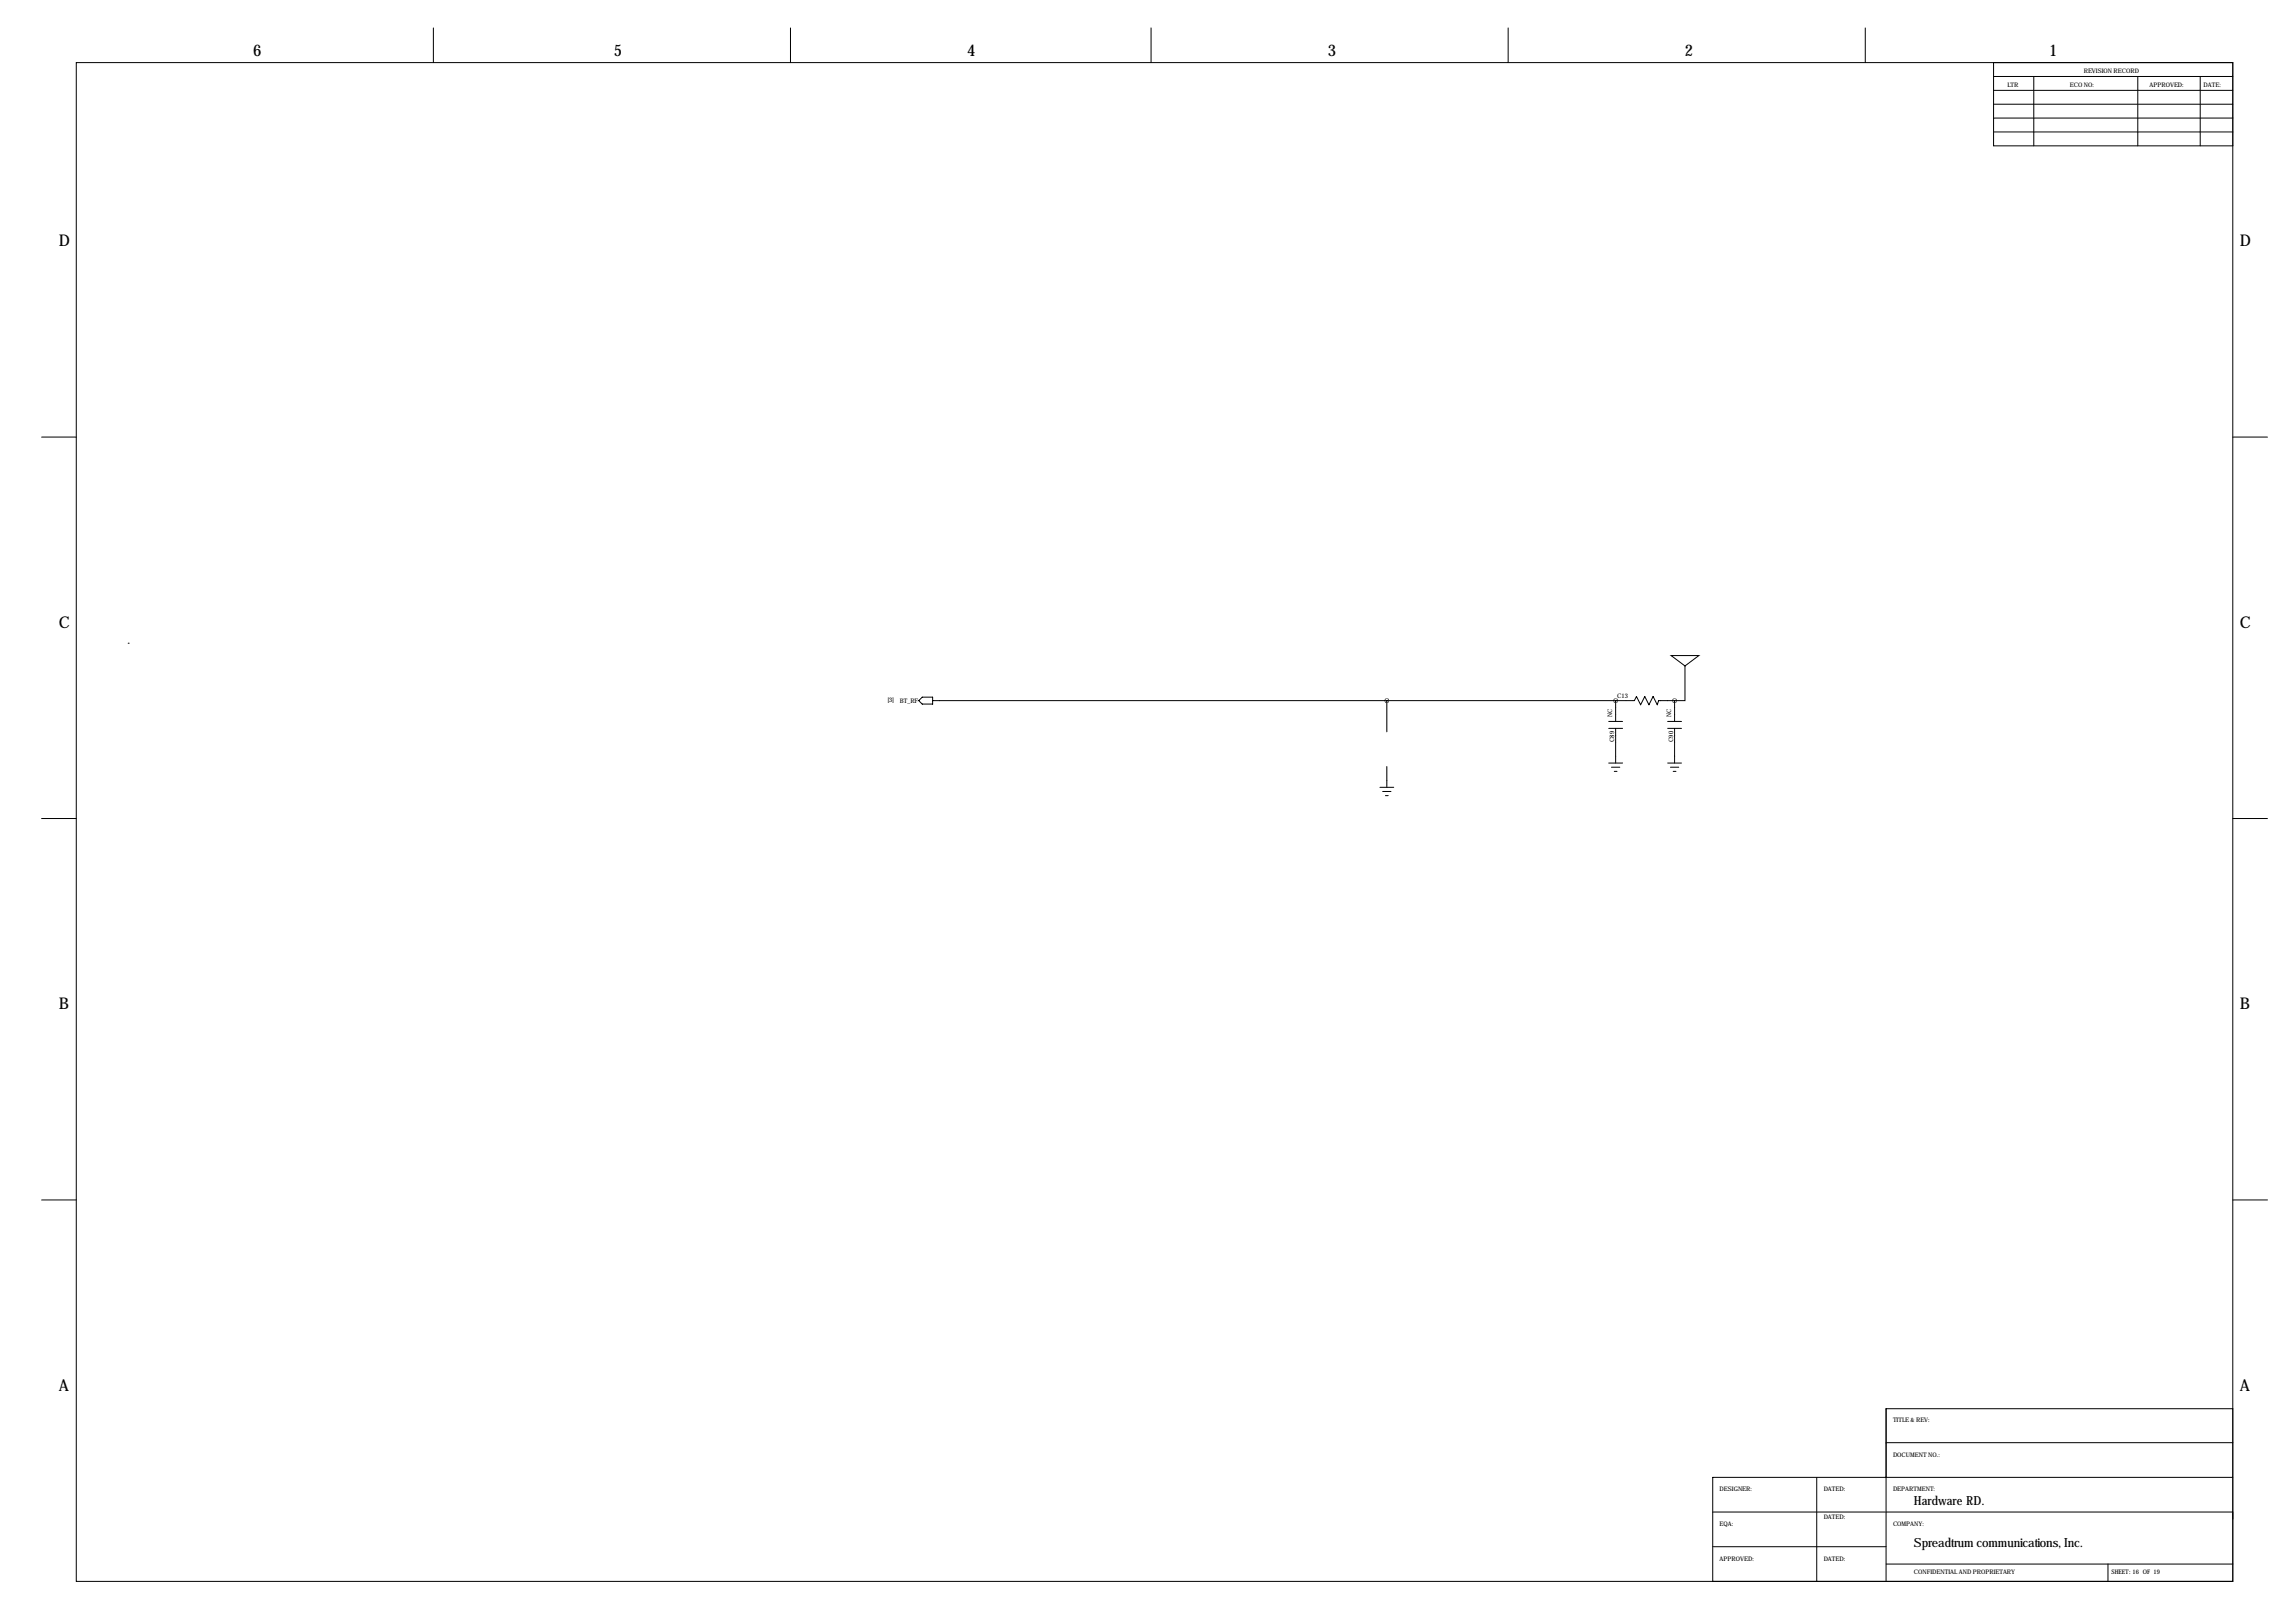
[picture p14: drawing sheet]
<svg xmlns="http://www.w3.org/2000/svg" width="841mm" height="594mm" viewBox="0 0 841 594" stroke-linecap="round" stroke-linejoin="round" font-family="sans-serif">
<defs><g id="words">
<g font-size="5.9">
<text x="92.7" y="20.4">6</text>
<text x="224.8" y="20.4">5</text>
<text x="354.3" y="20.4">4</text>
<text x="486.4" y="20.4">3</text>
<text x="617.2" y="20.4">2</text>
<text x="750.6" y="20.4">1</text>
<text x="21.6" y="90.2">D</text>
<text x="820.4" y="90.2">D</text>
<text x="21.6" y="229.9">C</text>
<text x="820.4" y="229.9">C</text>
<text x="21.6" y="369.6">B</text>
<text x="820.4" y="369.6">B</text>
<text x="21.6" y="509.3">A</text>
<text x="820.4" y="509.3">A</text>
</g>
<g font-size="4.6">
<text x="701" y="551.3">Hardware RD.</text>
<text x="701" y="566.5">Spreadtrum communications, Inc.</text>
</g>
<g font-size="2.3">
<text x="763.3" y="26.7">REVISION RECORD</text>
<text x="735.3" y="31.8">LTR</text>
<text x="758.2" y="31.8">ECO NO:</text>
<text x="787.4" y="31.8">APPROVED:</text>
<text x="807.2" y="31.8">DATE:</text>
<text x="325.2" y="257.2">[3]</text>
<text x="329.6" y="257.6">BT_RF</text>
<text x="592.4" y="255.6">C13</text>
<text x="590.6" y="262.8" transform="rotate(-90 590.6 262.8)">NC</text>
<text x="612.1" y="262.8" transform="rotate(-90 612.1 262.8)">NC</text>
<text x="591.3" y="271.7" transform="rotate(-90 591.3 271.7)">C89</text>
<text x="612.9" y="271.7" transform="rotate(-90 612.9 271.7)">C90</text>
<text x="693.4" y="520.8">TITLE &amp; REV:</text>
<text x="693.4" y="533.5">DOCUMENT NO.:</text>
<text x="629.9" y="546.2">DESIGNER:</text>
<text x="668" y="546.2">DATED:</text>
<text x="693.4" y="546.2">DEPARTMENT:</text>
<text x="668" y="556.3">DATED:</text>
<text x="629.9" y="558.9">EQA:</text>
<text x="693.4" y="558.9">COMPANY:</text>
<text x="629.9" y="571.6">APPROVED:</text>
<text x="668" y="571.6">DATED:</text>
<text x="701" y="576.7">CONFIDENTIAL AND PROPRIETARY</text>
<text x="773.4" y="576.7">SHEET: 16 OF 19</text>
</g>
</g></defs>
<g fill="none" stroke="#000" stroke-width=".37">
<path d="M158.7 10.2v12.7M289.6 10.2v12.7M421.6 10.2v12.7M552.4 10.2v12.7M683.3 10.2v12.7M27.9 22.9h790v556.3h-790zM730.2 38.2h87.7M730.2 22.9v30.5h87.7M730.2 33.1h87.7M730.2 28h87.7M745 28v25.4M783.1 28v25.4"/>
<path d="M805.9 28v25.4M730.2 48.3h87.7M730.2 43.3h87.7M15.2 160.1h12.7M817.9 160.1h12.7M46.9 235.6h.1M337.8 255.3h3.8v2.6h-3.8l-1.3-1.3zM341.6 256.6h257.1l.7-1.5 1.6 3 1.5-3 1.5 3 1.5-3 1.6 3 .5-1.5h5.8M508 256.6v11.4M591.8 256.6v7.6M613.4 256.6v7.6M617.2 243.9l5.1-3.8h-10.2l5.1 3.8v12.7h-3.8"/>
<path d="M589.3 266.8h5.1M589.3 264.2h5.1M589.3 279.5h5.1M591.8 266.8v12.7M610.9 266.8h5M610.9 264.2h5M610.9 279.5h5M613.4 266.8v12.7M15.2 299.8h12.7M505.5 288.4h5M506.5 289.9h3M507.5 291.4h1"/>
<path d="M508 280.7v7.7M590.3 281h3M591.3 282.5h1M611.9 281h3M612.9 282.5h1M817.9 299.8h12.7M15.2 439.5h12.7M817.9 439.5h12.7M817.9 515.9h-127v63.3M690.9 528.4h127M627.4 553.8h63.2M665.5 541.1v38.1"/>
<path d="M690.9 553.8h127M817.9 541.1h-190.5v38.1M627.4 566.5h63.5M690.9 572.8h127M772.2 572.8v6.4"/>
</g>
<path d="M507.9 256.6a.1 .1 0 0 0 .2 0 .1 .1 0 0 0-.2 0zM591.8 256.6a.05 .05 0 0 0 .1 0 .05 .05 0 0 0-.1 0zM613.4 256.6a.05 .05 0 0 0 .1 0 .05 .05 0 0 0-.1 0z" fill="#000" stroke="#000" stroke-width="1.5"/>
<use href="#words"/>
</svg>
